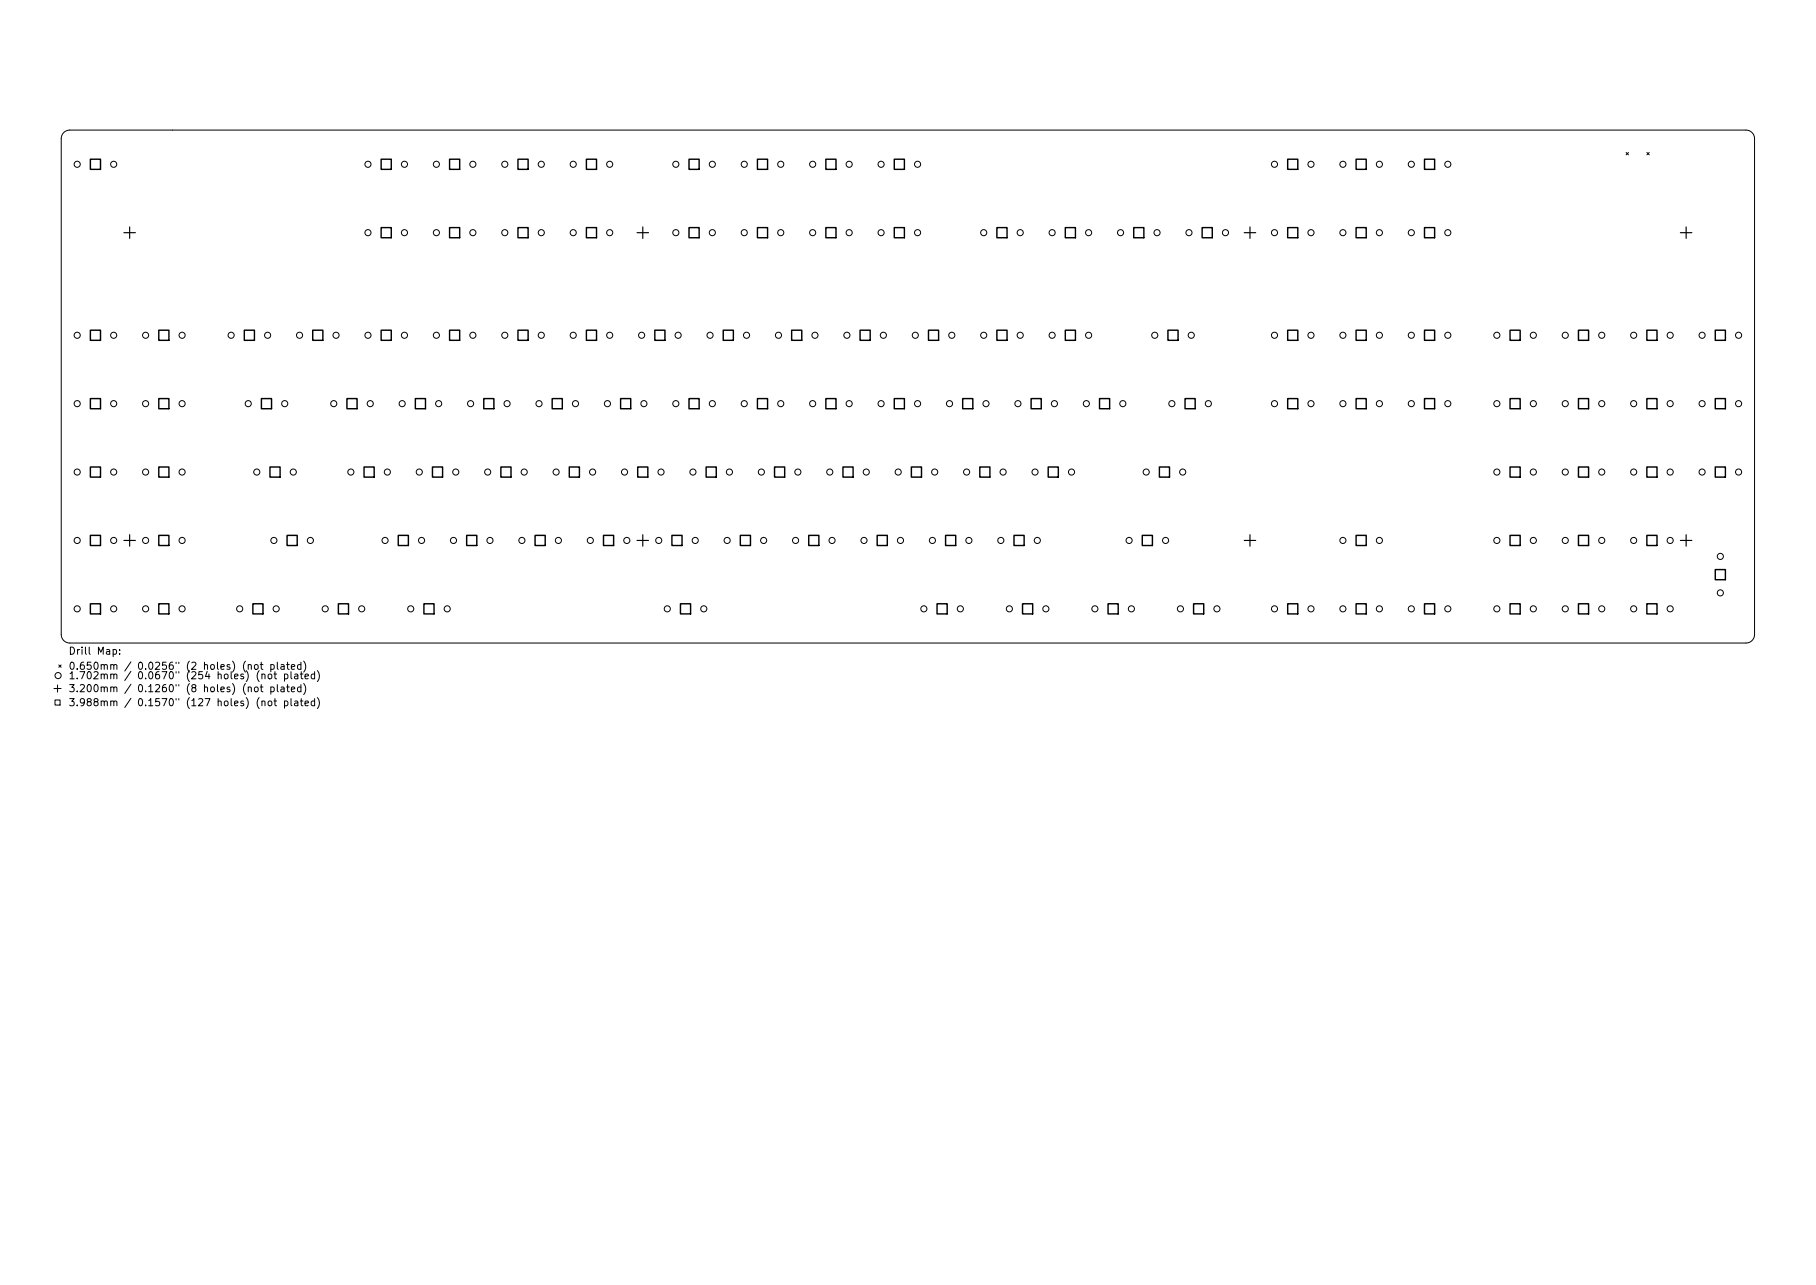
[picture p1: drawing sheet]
<svg xmlns="http://www.w3.org/2000/svg" width="297mm" height="210mm" viewBox="0 0 297 210" stroke-linecap="round" stroke-linejoin="round" font-family="sans-serif">
<defs><g id="words">
<g font-size="1.6">
<text x="11.2" y="107.1">Drill Map:</text>
<text x="11.2" y="109.6">0.650mm / 0.0256&quot; (2 holes) (not plated)</text>
<text x="11.2" y="111.1">1.702mm / 0.0670&quot; (254 holes) (not plated)</text>
<text x="11.2" y="113.2">3.200mm / 0.1260&quot; (8 holes) (not plated)</text>
<text x="11.2" y="115.5">3.988mm / 0.1570&quot; (127 holes) (not plated)</text>
</g>
</g></defs>
<g fill="none" stroke="#000" stroke-width=".16">
<path d="M10.4 21.7l.5-.3 .5-.1h274.2a1.4 1.4 0 0 1 1.4 1.4v81.1a1.4 1.4 0 0 1-1.4 1.4h-274.2a1.4 1.4 0 0 1-1.4-1.4v-81.1l.1-.6zM266 25l.4 .3M266.4 25l-.4 .3M269.4 25l.4 .3M269.8 25l-.4 .3M8.8 112.7h1.2M9 114.5h.8v.9h-.8zM9.4 112.1v1.1M9.6 108.8l.4 .4M10 108.8l-.4 .4M18.5 106.3h.3l.3 .2-.1 .5h-.5M19.6 106.9v.2"/>
<path d="M19.6 106.3v.1M40.6 108.9l.2-.2 .3 .1v.7M40.6 112.5l.2-.1 .3 .1v.7M41.7 112.5l.1-.1 .4 .1v.5l-.1 .1-.3 .1-.1-.1zM41.7 108.8l.3-.1 .2 .3v.3l-.2 .2h-.3l-.1-.2zM42.6 108.7h.4M42.6 112.4h.4M42.7 108.3v1.1l.3 .1M42.7 112v1l.3 .2M42.8 110.4l.2-.1h.3v.8M42.8 114.8l.2-.1 .3 .1v.7M42.8 110.3v.8"/>
<path d="M42.8 114.7v.8M43.9 110.4l.2-.1 .3 .1 .1 .4-.1 .2-.3 .1-.2-.1zM43.9 114.8l.2-.1 .3 .1 .1 .5-.1 .1-.3 .1-.2-.1zM44.3 108.8l.3-.1 .3 .3-.2 .5h-.4M44.3 112.5l.3-.1 .3 .2-.2 .5h-.4M44.3 108.7v1.2M44.3 112.4v1.2M44.8 110.3h.4M44.8 114.7h.4M45 109.9v1l.2 .2M45 114.3v1l.2 .2M45.4 108.3v1.1l.1 .1"/>
<path d="M45.4 112v1l.1 .2M46 108.8h.4l.1 .7M46 112.5h.4l.1 .7M46.5 109l-.4 .1-.2 .1 .2 .3h.4M46.5 112.7h-.4l-.2 .2 .2 .3 .4-.1M46.5 110.3h.4l.2 .2-.1 .5h-.5M46.5 114.8l.4-.1 .2 .2-.1 .5h-.5M46.5 110.3v1.2M46.5 114.7v1.2M46.9 108.7h.4M46.9 112.4h.4M47 108.3v1.1l.3 .1"/>
<path d="M47 112v1l.3 .2M47.6 109.9v1l.2 .2M47.6 114.3v1l.2 .2M47.7 109.1l.5-.1v-.2l-.4-.1-.1 .2v.6h.5M47.7 112.8l.5-.1v-.2l-.4-.1-.1 .2v.5h.5M48.2 110.3h.5v.8M48.2 114.8h.5v.7M48.7 110.6h-.4l-.1 .2 .1 .3 .4-.1M48.7 115h-.4l-.1 .2 .1 .3 .4-.1M49.1 110.3h.5M49.1 114.7h.5M49.2 108.8l-.3-.1-.2 .3 .1 .5h.4"/>
<path d="M49.2 112.5l-.3-.1-.2 .2 .1 .5h.4M49.2 108.3v1.2M49.2 112v1.2M49.3 109.9v1l.3 .2M49.3 114.3v1l.3 .2M49.7 108.2a1.35 1.35 0 0 1 0 1.8M49.7 111.8a1.35 1.35 0 0 1 0 1.8M49.9 110.7l.6-.1-.1-.3h-.3l-.2 .2v.5h.5M49.9 115.1l.6-.1-.1-.2-.3-.1-.2 .2v.5h.5M51.5 110.3h-.4l-.2 .2 .1 .5h.5M51.5 114.8l-.4-.1-.2 .2 .1 .5h.5M51.5 109.9v1.2"/>
<path d="M51.5 114.3v1.2M51.9 109.7a1.35 1.35 0 0 1 0 1.8M51.9 114.1a1.35 1.35 0 0 1 0 1.8"/>
<circle cx="12.6" cy="26.9" r=".5"/>
<circle cx="18.6" cy="26.9" r=".5"/>
<circle cx="60.2" cy="26.9" r=".5"/>
<circle cx="60.2" cy="38.1" r=".5"/>
<circle cx="66.2" cy="26.9" r=".5"/>
<circle cx="66.2" cy="38.1" r=".5"/>
<circle cx="71.4" cy="26.9" r=".5"/>
<circle cx="71.4" cy="38.1" r=".5"/>
<circle cx="77.3" cy="26.9" r=".5"/>
<circle cx="77.3" cy="38.1" r=".5"/>
<circle cx="82.6" cy="26.9" r=".5"/>
<circle cx="82.6" cy="38.1" r=".5"/>
<circle cx="88.5" cy="26.9" r=".5"/>
<circle cx="88.5" cy="38.1" r=".5"/>
<circle cx="93.8" cy="26.9" r=".5"/>
<circle cx="93.8" cy="38.1" r=".5"/>
<circle cx="99.7" cy="26.9" r=".5"/>
<circle cx="99.7" cy="38.1" r=".5"/>
<circle cx="110.5" cy="26.9" r=".5"/>
<circle cx="110.5" cy="38.1" r=".5"/>
<circle cx="116.5" cy="26.9" r=".5"/>
<circle cx="116.5" cy="38.1" r=".5"/>
<circle cx="121.7" cy="26.9" r=".5"/>
<circle cx="121.7" cy="38.1" r=".5"/>
<circle cx="127.7" cy="26.9" r=".5"/>
<circle cx="127.7" cy="38.1" r=".5"/>
<circle cx="132.9" cy="26.9" r=".5"/>
<circle cx="132.9" cy="38.1" r=".5"/>
<circle cx="138.9" cy="26.9" r=".5"/>
<circle cx="138.9" cy="38.1" r=".5"/>
<circle cx="144.1" cy="26.9" r=".5"/>
<circle cx="144.1" cy="38.1" r=".5"/>
<circle cx="150.1" cy="26.9" r=".5"/>
<circle cx="150.1" cy="38.1" r=".5"/>
<circle cx="160.9" cy="38.1" r=".5"/>
<circle cx="166.9" cy="38.1" r=".5"/>
<circle cx="172.1" cy="38.1" r=".5"/>
<circle cx="178.1" cy="38.1" r=".5"/>
<circle cx="183.3" cy="38.1" r=".5"/>
<circle cx="189.3" cy="38.1" r=".5"/>
<circle cx="194.5" cy="38.1" r=".5"/>
<circle cx="200.4" cy="38.1" r=".5"/>
<circle cx="208.5" cy="26.9" r=".5"/>
<circle cx="208.5" cy="38.1" r=".5"/>
<circle cx="214.4" cy="26.9" r=".5"/>
<circle cx="214.4" cy="38.1" r=".5"/>
<circle cx="219.7" cy="26.9" r=".5"/>
<circle cx="219.7" cy="38.1" r=".5"/>
<circle cx="225.6" cy="26.9" r=".5"/>
<circle cx="225.6" cy="38.1" r=".5"/>
<circle cx="230.8" cy="26.9" r=".5"/>
<circle cx="230.8" cy="38.1" r=".5"/>
<circle cx="236.8" cy="26.9" r=".5"/>
<circle cx="236.8" cy="38.1" r=".5"/>
<circle cx="12.6" cy="54.9" r=".5"/>
<circle cx="18.6" cy="54.9" r=".5"/>
<circle cx="23.8" cy="54.9" r=".5"/>
<circle cx="29.8" cy="54.9" r=".5"/>
<circle cx="37.8" cy="54.9" r=".5"/>
<circle cx="43.8" cy="54.9" r=".5"/>
<circle cx="49" cy="54.9" r=".5"/>
<circle cx="55" cy="54.9" r=".5"/>
<circle cx="60.2" cy="54.9" r=".5"/>
<circle cx="66.2" cy="54.9" r=".5"/>
<circle cx="71.4" cy="54.9" r=".5"/>
<circle cx="77.3" cy="54.9" r=".5"/>
<circle cx="82.6" cy="54.9" r=".5"/>
<circle cx="88.5" cy="54.9" r=".5"/>
<circle cx="93.8" cy="54.9" r=".5"/>
<circle cx="99.7" cy="54.9" r=".5"/>
<circle cx="105" cy="54.9" r=".5"/>
<circle cx="110.9" cy="54.9" r=".5"/>
<circle cx="116.1" cy="54.9" r=".5"/>
<circle cx="122.1" cy="54.9" r=".5"/>
<circle cx="127.3" cy="54.9" r=".5"/>
<circle cx="133.3" cy="54.9" r=".5"/>
<circle cx="138.5" cy="54.9" r=".5"/>
<circle cx="144.5" cy="54.9" r=".5"/>
<circle cx="149.7" cy="54.9" r=".5"/>
<circle cx="155.7" cy="54.9" r=".5"/>
<circle cx="160.9" cy="54.9" r=".5"/>
<circle cx="166.9" cy="54.9" r=".5"/>
<circle cx="172.1" cy="54.9" r=".5"/>
<circle cx="178.1" cy="54.9" r=".5"/>
<circle cx="188.9" cy="54.9" r=".5"/>
<circle cx="194.8" cy="54.9" r=".5"/>
<circle cx="208.5" cy="54.9" r=".5"/>
<circle cx="214.4" cy="54.9" r=".5"/>
<circle cx="219.7" cy="54.9" r=".5"/>
<circle cx="225.6" cy="54.9" r=".5"/>
<circle cx="230.8" cy="54.9" r=".5"/>
<circle cx="236.8" cy="54.9" r=".5"/>
<circle cx="244.8" cy="54.9" r=".5"/>
<circle cx="250.8" cy="54.9" r=".5"/>
<circle cx="256" cy="54.9" r=".5"/>
<circle cx="262" cy="54.9" r=".5"/>
<circle cx="267.2" cy="54.9" r=".5"/>
<circle cx="273.2" cy="54.9" r=".5"/>
<circle cx="278.4" cy="54.9" r=".5"/>
<circle cx="284.4" cy="54.9" r=".5"/>
<circle cx="12.6" cy="66" r=".5"/>
<circle cx="12.6" cy="77.2" r=".5"/>
<circle cx="18.6" cy="66" r=".5"/>
<circle cx="18.6" cy="77.2" r=".5"/>
<circle cx="23.8" cy="66" r=".5"/>
<circle cx="23.8" cy="77.2" r=".5"/>
<circle cx="29.8" cy="66" r=".5"/>
<circle cx="29.8" cy="77.2" r=".5"/>
<circle cx="40.6" cy="66" r=".5"/>
<circle cx="42" cy="77.2" r=".5"/>
<circle cx="46.6" cy="66" r=".5"/>
<circle cx="48" cy="77.2" r=".5"/>
<circle cx="54.6" cy="66" r=".5"/>
<circle cx="57.4" cy="77.2" r=".5"/>
<circle cx="60.6" cy="66" r=".5"/>
<circle cx="63.4" cy="77.2" r=".5"/>
<circle cx="65.8" cy="66" r=".5"/>
<circle cx="68.6" cy="77.2" r=".5"/>
<circle cx="71.8" cy="66" r=".5"/>
<circle cx="74.5" cy="77.2" r=".5"/>
<circle cx="77" cy="66" r=".5"/>
<circle cx="79.8" cy="77.2" r=".5"/>
<circle cx="82.9" cy="66" r=".5"/>
<circle cx="85.7" cy="77.2" r=".5"/>
<circle cx="88.2" cy="66" r=".5"/>
<circle cx="91" cy="77.2" r=".5"/>
<circle cx="94.1" cy="66" r=".5"/>
<circle cx="96.9" cy="77.2" r=".5"/>
<circle cx="99.4" cy="66" r=".5"/>
<circle cx="102.2" cy="77.2" r=".5"/>
<circle cx="105.3" cy="66" r=".5"/>
<circle cx="108.1" cy="77.2" r=".5"/>
<circle cx="110.5" cy="66" r=".5"/>
<circle cx="113.3" cy="77.2" r=".5"/>
<circle cx="116.5" cy="66" r=".5"/>
<circle cx="119.3" cy="77.2" r=".5"/>
<circle cx="121.7" cy="66" r=".5"/>
<circle cx="124.5" cy="77.2" r=".5"/>
<circle cx="127.7" cy="66" r=".5"/>
<circle cx="130.5" cy="77.2" r=".5"/>
<circle cx="132.9" cy="66" r=".5"/>
<circle cx="135.7" cy="77.2" r=".5"/>
<circle cx="138.9" cy="66" r=".5"/>
<circle cx="141.7" cy="77.2" r=".5"/>
<circle cx="144.1" cy="66" r=".5"/>
<circle cx="146.9" cy="77.2" r=".5"/>
<circle cx="150.1" cy="66" r=".5"/>
<circle cx="152.9" cy="77.2" r=".5"/>
<circle cx="155.3" cy="66" r=".5"/>
<circle cx="158.1" cy="77.2" r=".5"/>
<circle cx="161.3" cy="66" r=".5"/>
<circle cx="164.1" cy="77.2" r=".5"/>
<circle cx="166.5" cy="66" r=".5"/>
<circle cx="169.3" cy="77.2" r=".5"/>
<circle cx="172.5" cy="66" r=".5"/>
<circle cx="175.3" cy="77.2" r=".5"/>
<circle cx="177.7" cy="66" r=".5"/>
<circle cx="183.7" cy="66" r=".5"/>
<circle cx="187.5" cy="77.2" r=".5"/>
<circle cx="191.7" cy="66" r=".5"/>
<circle cx="193.5" cy="77.2" r=".5"/>
<circle cx="197.6" cy="66" r=".5"/>
<circle cx="208.5" cy="66" r=".5"/>
<circle cx="214.4" cy="66" r=".5"/>
<circle cx="219.7" cy="66" r=".5"/>
<circle cx="225.6" cy="66" r=".5"/>
<circle cx="230.8" cy="66" r=".5"/>
<circle cx="236.8" cy="66" r=".5"/>
<circle cx="244.8" cy="66" r=".5"/>
<circle cx="244.8" cy="77.2" r=".5"/>
<circle cx="250.8" cy="66" r=".5"/>
<circle cx="250.8" cy="77.2" r=".5"/>
<circle cx="256" cy="66" r=".5"/>
<circle cx="256" cy="77.2" r=".5"/>
<circle cx="262" cy="66" r=".5"/>
<circle cx="262" cy="77.2" r=".5"/>
<circle cx="267.2" cy="66" r=".5"/>
<circle cx="267.2" cy="77.2" r=".5"/>
<circle cx="273.2" cy="66" r=".5"/>
<circle cx="273.2" cy="77.2" r=".5"/>
<circle cx="278.4" cy="66" r=".5"/>
<circle cx="278.4" cy="77.2" r=".5"/>
<circle cx="284.4" cy="66" r=".5"/>
<circle cx="284.4" cy="77.2" r=".5"/>
<circle cx="12.6" cy="88.4" r=".5"/>
<circle cx="12.6" cy="99.6" r=".5"/>
<circle cx="18.6" cy="88.4" r=".5"/>
<circle cx="18.6" cy="99.6" r=".5"/>
<circle cx="23.8" cy="88.4" r=".5"/>
<circle cx="23.8" cy="99.6" r=".5"/>
<circle cx="29.8" cy="88.4" r=".5"/>
<circle cx="29.8" cy="99.6" r=".5"/>
<circle cx="39.2" cy="99.6" r=".5"/>
<circle cx="44.8" cy="88.4" r=".5"/>
<circle cx="45.2" cy="99.6" r=".5"/>
<circle cx="50.8" cy="88.4" r=".5"/>
<circle cx="53.2" cy="99.6" r=".5"/>
<circle cx="59.2" cy="99.6" r=".5"/>
<circle cx="63" cy="88.4" r=".5"/>
<circle cx="67.2" cy="99.6" r=".5"/>
<circle cx="69" cy="88.4" r=".5"/>
<circle cx="73.1" cy="99.6" r=".5"/>
<circle cx="74.2" cy="88.4" r=".5"/>
<circle cx="80.1" cy="88.4" r=".5"/>
<circle cx="85.4" cy="88.4" r=".5"/>
<circle cx="91.3" cy="88.4" r=".5"/>
<circle cx="96.6" cy="88.4" r=".5"/>
<circle cx="102.5" cy="88.4" r=".5"/>
<circle cx="107.7" cy="88.4" r=".5"/>
<circle cx="109.1" cy="99.6" r=".5"/>
<circle cx="113.7" cy="88.4" r=".5"/>
<circle cx="115.1" cy="99.6" r=".5"/>
<circle cx="118.9" cy="88.4" r=".5"/>
<circle cx="124.9" cy="88.4" r=".5"/>
<circle cx="130.1" cy="88.4" r=".5"/>
<circle cx="136.1" cy="88.4" r=".5"/>
<circle cx="141.3" cy="88.4" r=".5"/>
<circle cx="147.3" cy="88.4" r=".5"/>
<circle cx="151.1" cy="99.6" r=".5"/>
<circle cx="152.5" cy="88.4" r=".5"/>
<circle cx="157.1" cy="99.6" r=".5"/>
<circle cx="158.5" cy="88.4" r=".5"/>
<circle cx="163.7" cy="88.4" r=".5"/>
<circle cx="165.1" cy="99.6" r=".5"/>
<circle cx="169.7" cy="88.4" r=".5"/>
<circle cx="171.1" cy="99.6" r=".5"/>
<circle cx="179.1" cy="99.6" r=".5"/>
<circle cx="184.7" cy="88.4" r=".5"/>
<circle cx="185.1" cy="99.6" r=".5"/>
<circle cx="190.7" cy="88.4" r=".5"/>
<circle cx="193.1" cy="99.6" r=".5"/>
<circle cx="199" cy="99.6" r=".5"/>
<circle cx="208.5" cy="99.6" r=".5"/>
<circle cx="214.4" cy="99.6" r=".5"/>
<circle cx="219.7" cy="88.4" r=".5"/>
<circle cx="219.7" cy="99.6" r=".5"/>
<circle cx="225.6" cy="88.4" r=".5"/>
<circle cx="225.6" cy="99.6" r=".5"/>
<circle cx="230.8" cy="99.6" r=".5"/>
<circle cx="236.8" cy="99.6" r=".5"/>
<circle cx="244.8" cy="88.4" r=".5"/>
<circle cx="244.8" cy="99.6" r=".5"/>
<circle cx="250.8" cy="88.4" r=".5"/>
<circle cx="250.8" cy="99.6" r=".5"/>
<circle cx="256" cy="88.4" r=".5"/>
<circle cx="256" cy="99.6" r=".5"/>
<circle cx="262" cy="88.4" r=".5"/>
<circle cx="262" cy="99.6" r=".5"/>
<circle cx="267.2" cy="88.4" r=".5"/>
<circle cx="267.2" cy="99.6" r=".5"/>
<circle cx="273.2" cy="88.4" r=".5"/>
<circle cx="273.2" cy="99.6" r=".5"/>
<circle cx="281.4" cy="91" r=".5"/>
<circle cx="281.4" cy="97" r=".5"/>
<circle cx="9.5" cy="110.5" r=".5"/>
</g>
<g fill="none" stroke="#000" stroke-width=".19">
<path d="M20.3 38.1h1.8M21.2 37.1v1.9M104.2 38.1h1.9M105.1 37.1v1.9M203.5 38.1h1.9M204.5 37.1v1.9M274.9 38.1h1.8M275.8 37.1v1.9M20.3 88.4h1.8M21.2 87.5v1.9M104.2 88.4h1.9M105.1 87.5v1.9"/>
<path d="M203.5 88.4h1.9M204.5 87.5v1.9M274.9 88.4h1.8M275.8 87.5v1.9"/>
</g>
<g fill="none" stroke="#000" stroke-width=".23">
<path d="M14.8 26.1h1.6v1.6h-1.6zM62.3 26.1h1.7v1.6h-1.7zM62.3 37.2h1.7v1.7h-1.7zM73.5 26.1h1.7v1.6h-1.7zM73.5 37.2h1.7v1.7h-1.7zM84.7 26.1h1.7v1.6h-1.7zM84.7 37.2h1.7v1.7h-1.7zM95.9 26.1h1.7v1.6h-1.7zM95.9 37.2h1.7v1.7h-1.7zM112.7 26.1h1.7v1.6h-1.7zM112.7 37.2h1.7v1.7h-1.7zM123.9 26.1h1.6v1.6h-1.6z"/>
<path d="M123.9 37.2h1.6v1.7h-1.6zM135.1 26.1h1.6v1.6h-1.6zM135.1 37.2h1.6v1.7h-1.6zM146.3 26.1h1.6v1.6h-1.6zM146.3 37.2h1.6v1.7h-1.6zM163.1 37.2h1.6v1.7h-1.6zM174.3 37.2h1.6v1.7h-1.6zM185.4 37.2h1.7v1.7h-1.7zM196.6 37.2h1.7v1.7h-1.7zM210.6 26.1h1.7v1.6h-1.7zM210.6 37.2h1.7v1.7h-1.7zM221.8 26.1h1.7v1.6h-1.7z"/>
<path d="M221.8 37.2h1.7v1.7h-1.7zM233 26.1h1.7v1.6h-1.7zM233 37.2h1.7v1.7h-1.7zM14.8 54h1.6v1.7h-1.6zM26 54h1.6v1.7h-1.6zM40 54h1.6v1.7h-1.6zM51.2 54h1.6v1.7h-1.6zM62.3 54h1.7v1.7h-1.7zM73.5 54h1.7v1.7h-1.7zM84.7 54h1.7v1.7h-1.7zM95.9 54h1.7v1.7h-1.7zM107.1 54h1.7v1.7h-1.7z"/>
<path d="M118.3 54h1.7v1.7h-1.7zM129.5 54h1.6v1.7h-1.6zM140.7 54h1.6v1.7h-1.6zM151.9 54h1.6v1.7h-1.6zM163.1 54h1.6v1.7h-1.6zM174.3 54h1.6v1.7h-1.6zM191 54h1.7v1.7h-1.7zM210.6 54h1.7v1.7h-1.7zM221.8 54h1.7v1.7h-1.7zM233 54h1.7v1.7h-1.7zM247 54h1.6v1.7h-1.6zM258.2 54h1.6v1.7h-1.6z"/>
<path d="M269.4 54h1.6v1.7h-1.6zM280.6 54h1.6v1.7h-1.6zM14.8 65.2h1.6v1.7h-1.6zM14.8 76.4h1.6v1.7h-1.6zM26 65.2h1.6v1.7h-1.6zM26 76.4h1.6v1.7h-1.6zM42.8 65.2h1.6v1.7h-1.6zM44.2 76.4h1.6v1.7h-1.6zM56.7 65.2h1.7v1.7h-1.7zM59.5 76.4h1.7v1.7h-1.7zM67.9 65.2h1.7v1.7h-1.7zM70.7 76.4h1.7v1.7h-1.7z"/>
<path d="M79.1 65.2h1.7v1.7h-1.7zM81.9 76.4h1.7v1.7h-1.7zM90.3 65.2h1.7v1.7h-1.7zM93.1 76.4h1.7v1.7h-1.7zM101.5 65.2h1.7v1.7h-1.7zM104.3 76.4h1.7v1.7h-1.7zM112.7 65.2h1.7v1.7h-1.7zM115.5 76.4h1.7v1.7h-1.7zM123.9 65.2h1.6v1.7h-1.6zM126.7 76.4h1.6v1.7h-1.6zM135.1 65.2h1.6v1.7h-1.6zM137.9 76.4h1.6v1.7h-1.6z"/>
<path d="M146.3 65.2h1.6v1.7h-1.6zM149.1 76.4h1.6v1.7h-1.6zM157.5 65.2h1.6v1.7h-1.6zM160.3 76.4h1.6v1.7h-1.6zM168.7 65.2h1.6v1.7h-1.6zM171.5 76.4h1.6v1.7h-1.6zM179.8 65.2h1.7v1.7h-1.7zM189.6 76.4h1.7v1.7h-1.7zM193.8 65.2h1.7v1.7h-1.7zM210.6 65.2h1.7v1.7h-1.7zM221.8 65.2h1.7v1.7h-1.7zM233 65.2h1.7v1.7h-1.7z"/>
<path d="M247 65.2h1.6v1.7h-1.6zM247 76.4h1.6v1.7h-1.6zM258.2 65.2h1.6v1.7h-1.6zM258.2 76.4h1.6v1.7h-1.6zM269.4 65.2h1.6v1.7h-1.6zM269.4 76.4h1.6v1.7h-1.6zM280.6 65.2h1.6v1.7h-1.6zM280.6 76.4h1.6v1.7h-1.6zM14.8 87.6h1.6v1.7h-1.6zM14.8 98.8h1.6v1.6h-1.6zM26 87.6h1.6v1.7h-1.6zM26 98.8h1.6v1.6h-1.6z"/>
<path d="M41.4 98.8h1.6v1.6h-1.6zM47 87.6h1.6v1.7h-1.6zM55.3 98.8h1.7v1.6h-1.7zM65.1 87.6h1.7v1.7h-1.7zM69.3 98.8h1.7v1.6h-1.7zM76.3 87.6h1.7v1.7h-1.7zM87.5 87.6h1.7v1.7h-1.7zM98.7 87.6h1.7v1.7h-1.7zM109.9 87.6h1.7v1.7h-1.7zM111.3 98.8h1.7v1.6h-1.7zM121.1 87.6h1.7v1.7h-1.7zM132.3 87.6h1.6v1.7h-1.6z"/>
<path d="M143.5 87.6h1.6v1.7h-1.6zM153.3 98.8h1.6v1.6h-1.6zM154.7 87.6h1.6v1.7h-1.6zM165.9 87.6h1.6v1.7h-1.6zM167.3 98.8h1.6v1.6h-1.6zM181.2 98.8h1.7v1.6h-1.7zM186.8 87.6h1.7v1.7h-1.7zM195.2 98.8h1.7v1.6h-1.7zM210.6 98.8h1.7v1.6h-1.7zM221.8 87.6h1.7v1.7h-1.7zM221.8 98.8h1.7v1.6h-1.7zM233 98.8h1.7v1.6h-1.7z"/>
<path d="M247 87.6h1.6v1.7h-1.6zM247 98.8h1.6v1.6h-1.6zM258.2 87.6h1.6v1.7h-1.6zM258.2 98.8h1.6v1.6h-1.6zM269.4 87.6h1.6v1.7h-1.6zM269.4 98.8h1.6v1.6h-1.6zM280.6 93.2h1.6v1.7h-1.6z"/>
</g>
<use href="#words"/>
</svg>
